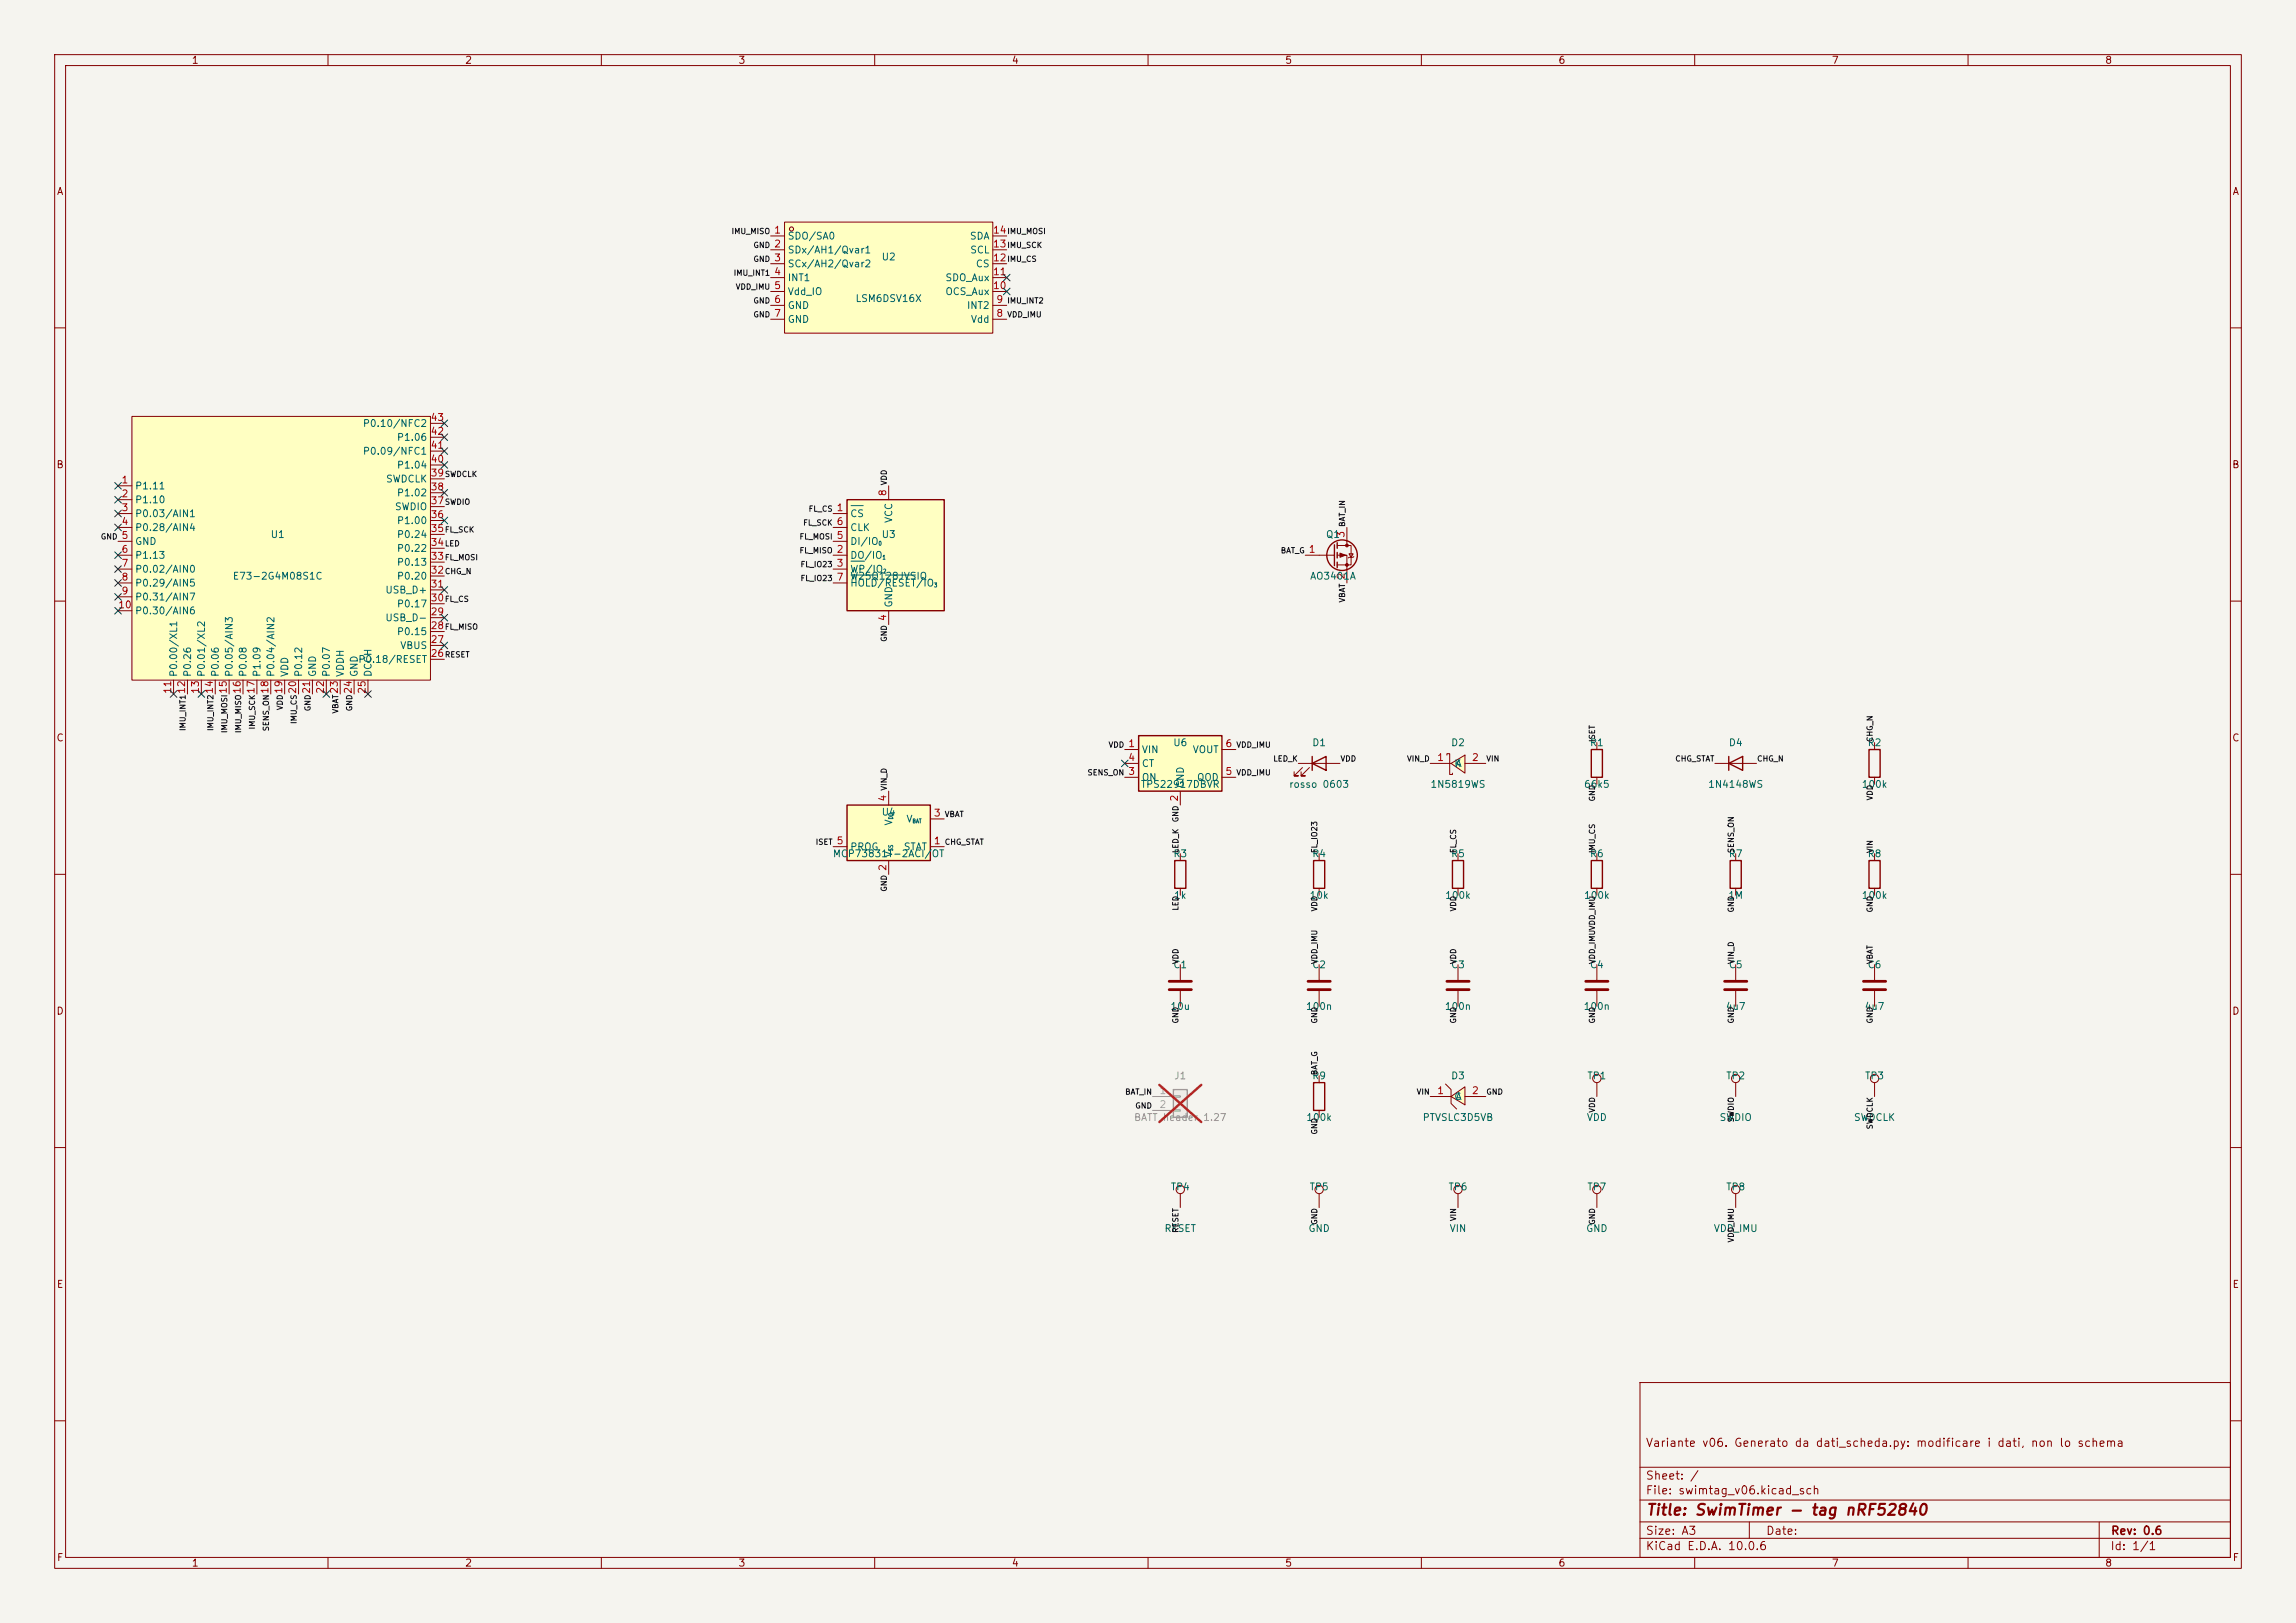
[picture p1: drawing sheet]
<svg xmlns="http://www.w3.org/2000/svg" width="420mm" height="297mm" viewBox="0 0 420 297" stroke-linecap="round" stroke-linejoin="round" font-family="sans-serif">
<defs><g id="words">
<text font-size="2" fill="#840000" x="301" y="277.8">Title: SwimTimer - tag nRF52840</text>
<g font-size="1.5" fill="#840000">
<text x="300.9" y="265.1">Variante v06. Generato da dati_scheda.py: modificare i dati, non lo schema</text>
<text x="300.9" y="273.8">File: swimtag_v06.kicad_sch</text>
<text x="300.9" y="271.1">Sheet: /</text>
<text x="300.9" y="281.2">Size: A3</text>
<text x="322.9" y="281.2">Date:</text>
<text x="386" y="281.2">Rev: 0.6</text>
<text x="300.9" y="284">KiCad E.D.A. 10.0.6</text>
<text x="385.9" y="284">Id: 1/1</text>
</g>
<g font-size="1.3" fill="#840000">
<text x="35" y="12">1</text>
<text x="85" y="12">2</text>
<text x="135" y="12">3</text>
<text x="185" y="12">4</text>
<text x="235" y="12">5</text>
<text x="285" y="12">6</text>
<text x="335" y="12">7</text>
<text x="385" y="12">8</text>
<text x="10.3" y="36">A</text>
<text x="408.3" y="36">A</text>
<text x="10.2" y="86">B</text>
<text x="408.2" y="86">B</text>
<text x="10.2" y="136">C</text>
<text x="408.2" y="136">C</text>
<text x="10.2" y="186">D</text>
<text x="408.2" y="186">D</text>
<text x="10.3" y="236">E</text>
<text x="408.3" y="236">E</text>
<text x="10.3" y="286">F</text>
<text x="35" y="287">1</text>
<text x="85" y="287">2</text>
<text x="135" y="287">3</text>
<text x="185" y="287">4</text>
<text x="235" y="287">5</text>
<text x="285" y="287">6</text>
<text x="335" y="287">7</text>
<text x="385" y="287">8</text>
<text x="408.3" y="286">F</text>
</g>
<g font-size="1.3" fill="#a90000">
<text x="141.5" y="43">1</text>
<text x="141.5" y="45.6">2</text>
<text x="181.5" y="45.6">13</text>
<text x="181.5" y="43">14</text>
<text x="141.5" y="48.1">3</text>
<text x="141.5" y="50.7">4</text>
<text x="141.5" y="53.2">5</text>
<text x="181.5" y="53.2">10</text>
<text x="181.5" y="50.7">11</text>
<text x="181.5" y="48.1">12</text>
<text x="141.5" y="55.7">6</text>
<text x="141.5" y="58.3">7</text>
<text x="182.1" y="58.3">8</text>
<text x="182.1" y="55.7">9</text>
<text x="78.7" y="77.3">43</text>
<text x="78.7" y="82.4">41</text>
<text x="78.7" y="79.9">42</text>
<text x="22.1" y="88.8">1</text>
<text x="78.7" y="87.5">39</text>
<text x="78.7" y="85">40</text>
<text x="22.1" y="91.3">2</text>
<text x="22.1" y="93.8">3</text>
<text x="78.7" y="95.1">36</text>
<text x="78.7" y="92.6">37</text>
<text x="78.7" y="90">38</text>
<text x="152.9" y="93.8">1</text>
<text x="162.4" y="90.9" transform="rotate(-90 162.4 90.9)">8</text>
<text x="22.1" y="96.4">4</text>
<text x="22.1" y="98.9">5</text>
<text x="22.1" y="101.5">6</text>
<text x="78.7" y="100.2">34</text>
<text x="78.7" y="97.7">35</text>
<text x="152.9" y="101.5">2</text>
<text x="152.9" y="98.9">5</text>
<text x="152.9" y="96.4">6</text>
<text x="239.3" y="101.5">1</text>
<text x="246.2" y="98.5" transform="rotate(-90 246.2 98.5)">3</text>
<text x="22.1" y="104">7</text>
<text x="22.1" y="106.5">8</text>
<text x="78.7" y="107.8">31</text>
<text x="78.7" y="105.3">32</text>
<text x="78.7" y="102.7">33</text>
<text x="152.9" y="104">3</text>
<text x="152.9" y="106.5">7</text>
<text x="246.2" y="106.1" transform="rotate(-90 246.2 106.1)">2</text>
<text x="21.5" y="111.6">10</text>
<text x="22.1" y="109.1">9</text>
<text x="78.7" y="112.9">29</text>
<text x="78.7" y="110.4">30</text>
<text x="162.4" y="113.8" transform="rotate(-90 162.4 113.8)">4</text>
<text x="78.7" y="118">27</text>
<text x="78.7" y="115.4">28</text>
<text x="78.7" y="120.5">26</text>
<text x="31.6" y="127.1" transform="rotate(-90 31.6 127.1)">11</text>
<text x="34.2" y="127.1" transform="rotate(-90 34.2 127.1)">12</text>
<text x="36.7" y="127.1" transform="rotate(-90 36.7 127.1)">13</text>
<text x="39.2" y="127.1" transform="rotate(-90 39.2 127.1)">14</text>
<text x="41.8" y="127.1" transform="rotate(-90 41.8 127.1)">15</text>
<text x="44.3" y="127.1" transform="rotate(-90 44.3 127.1)">16</text>
<text x="46.9" y="127.1" transform="rotate(-90 46.9 127.1)">17</text>
<text x="49.4" y="127.1" transform="rotate(-90 49.4 127.1)">18</text>
<text x="51.9" y="127.1" transform="rotate(-90 51.9 127.1)">19</text>
<text x="54.5" y="127.1" transform="rotate(-90 54.5 127.1)">20</text>
<text x="57" y="127.1" transform="rotate(-90 57 127.1)">21</text>
<text x="59.6" y="127.1" transform="rotate(-90 59.6 127.1)">22</text>
<text x="62.1" y="127.1" transform="rotate(-90 62.1 127.1)">23</text>
<text x="64.6" y="127.1" transform="rotate(-90 64.6 127.1)">24</text>
<text x="67.2" y="127.1" transform="rotate(-90 67.2 127.1)">25</text>
<text x="206.3" y="137">1</text>
<text x="224.1" y="137">6</text>
<text x="206.3" y="142.1">3</text>
<text x="206.3" y="139.6">4</text>
<text x="224.1" y="142.1">5</text>
<text x="262.8" y="139.6">1</text>
<text x="269.1" y="139.6">2</text>
<text x="162.4" y="146.8" transform="rotate(-90 162.4 146.8)">4</text>
<text x="170.7" y="149.7">3</text>
<text x="215.8" y="146.8" transform="rotate(-90 215.8 146.8)">2</text>
<text x="152.9" y="154.8">5</text>
<text x="170.7" y="154.8">1</text>
<text x="162.4" y="159.5" transform="rotate(-90 162.4 159.5)">2</text>
<text x="262.8" y="200.5">1</text>
<text x="269.1" y="200.5">2</text>
</g>
<g font-size="1.3" fill="#006464">
<text x="144" y="44.1">SDO/SA0</text>
<text x="144" y="46.7">SDx/AH1/Qvar1</text>
<text x="161.2" y="48">U2</text>
<text x="177.3" y="44.1">SDA</text>
<text x="177.4" y="46.7">SCL</text>
<text x="144" y="49.2">SCx/AH2/Qvar2</text>
<text x="144" y="51.8">INT1</text>
<text x="172.8" y="51.8">SDO_Aux</text>
<text x="178.4" y="49.2">CS</text>
<text x="144" y="54.3">Vdd_IO</text>
<text x="144" y="56.8">GND</text>
<text x="144" y="59.4">GND</text>
<text x="156.4" y="55.6">LSM6DSV16X</text>
<text x="172.8" y="54.3">OCS_Aux</text>
<text x="176.8" y="56.8">INT2</text>
<text x="177.5" y="59.4">Vdd</text>
<text x="66.3" y="83.5">P0.09/NFC1</text>
<text x="66.3" y="78.4">P0.10/NFC2</text>
<text x="72.5" y="81">P1.06</text>
<text x="24.6" y="89.9">P1.11</text>
<text x="70.5" y="88.6">SWDCLK</text>
<text x="72.5" y="86.1">P1.04</text>
<text x="24.6" y="92.4">P1.10</text>
<text x="24.6" y="94.9">P0.03/AIN1</text>
<text x="72.1" y="93.7">SWDIO</text>
<text x="72.5" y="91.1">P1.02</text>
<text x="155.4" y="94.9">CS</text>
<text x="163.5" y="95.8" transform="rotate(-90 163.5 95.8)">VCC</text>
<text x="24.6" y="97.5">P0.28/AIN4</text>
<text x="24.6" y="100">GND</text>
<text x="49.4" y="98.8">U1</text>
<text x="72.5" y="101.3">P0.22</text>
<text x="72.5" y="98.8">P0.24</text>
<text x="72.5" y="96.2">P1.00</text>
<text x="155.4" y="100">DI/IO</text>
<text x="155.4" y="97.5">CLK</text>
<text x="161.2" y="98.8">U3</text>
<text x="242.4" y="98.8">Q1</text>
<text x="24.6" y="102.6">P1.13</text>
<text x="24.6" y="105.1">P0.02/AIN0</text>
<text x="24.6" y="107.6">P0.29/AIN5</text>
<text x="42.5" y="106.4">E73-2G4M08S1C</text>
<text x="72.5" y="106.4">P0.20</text>
<text x="72.5" y="103.8">P0.13</text>
<text x="155.4" y="106.4">W25Q128JVSIQ</text>
<text x="155.4" y="102.6">DO/IO</text>
<text x="155.4" y="105.1">WP/IO</text>
<text x="155.4" y="107.6">HOLD/RESET/IO</text>
<text x="239.5" y="106.4">AO3401A</text>
<text x="24.6" y="110.2">P0.31/AIN7</text>
<text x="24.6" y="112.7">P0.30/AIN6</text>
<text x="70.4" y="114">USB_D-</text>
<text x="70.4" y="108.9">USB_D+</text>
<text x="72.5" y="111.5">P0.17</text>
<text x="163.5" y="111.3" transform="rotate(-90 163.5 111.3)">GND</text>
<text x="72.5" y="116.5">P0.15</text>
<text x="73.1" y="119.1">VBUS</text>
<text x="32.7" y="124" transform="rotate(-90 32.7 124)">P0.00/XL1</text>
<text x="35.3" y="124" transform="rotate(-90 35.3 124)">P0.26</text>
<text x="37.8" y="124" transform="rotate(-90 37.8 124)">P0.01/XL2</text>
<text x="40.3" y="124" transform="rotate(-90 40.3 124)">P0.06</text>
<text x="42.9" y="124" transform="rotate(-90 42.9 124)">P0.05/AIN3</text>
<text x="45.4" y="124" transform="rotate(-90 45.4 124)">P0.08</text>
<text x="48" y="124" transform="rotate(-90 48 124)">P1.09</text>
<text x="50.5" y="124" transform="rotate(-90 50.5 124)">P0.04/AIN2</text>
<text x="53" y="124" transform="rotate(-90 53 124)">VDD</text>
<text x="55.6" y="124" transform="rotate(-90 55.6 124)">P0.12</text>
<text x="58.1" y="124" transform="rotate(-90 58.1 124)">GND</text>
<text x="60.7" y="124" transform="rotate(-90 60.7 124)">P0.07</text>
<text x="63.2" y="124" transform="rotate(-90 63.2 124)">VDDH</text>
<text x="65.4" y="121.6">P0.18/RESET</text>
<text x="65.7" y="124" transform="rotate(-90 65.7 124)">GND</text>
<text x="68.3" y="124" transform="rotate(-90 68.3 124)">DCCH</text>
<text x="214.5" y="136.9">U6</text>
<text x="239.9" y="136.9">D1</text>
<text x="265.3" y="136.9">D2</text>
<text x="290.7" y="136.9">R1</text>
<text x="316.1" y="136.9">D4</text>
<text x="341.5" y="136.9">R2</text>
<text x="208.8" y="138.1">VIN</text>
<text x="208.8" y="143.2">ON</text>
<text x="208.8" y="140.7">CT</text>
<text x="218.1" y="138.1">VOUT</text>
<text x="218.9" y="143.2">QOD</text>
<text x="265.9" y="140.7">K</text>
<text x="266.1" y="140.7">A</text>
<text x="161.2" y="149.6">U4</text>
<text x="208.6" y="144.5">TPS22917DBVR</text>
<text x="216.9" y="144.3" transform="rotate(-90 216.9 144.3)">GND</text>
<text x="235.7" y="144.5">rosso 0603</text>
<text x="261.6" y="144.5">1N5819WS</text>
<text x="289.6" y="144.5">66k5</text>
<text x="312.4" y="144.5">1N4148WS</text>
<text x="340.4" y="144.5">100k</text>
<text x="155.4" y="155.9">PROG</text>
<text x="163.5" y="151.2" transform="rotate(-90 163.5 151.2)">V</text>
<text x="165.2" y="155.9">STAT</text>
<text x="165.7" y="150.8">V</text>
<text x="152.2" y="157.2">MCP73831T-2ACI/OT</text>
<text x="163.5" y="157" transform="rotate(-90 163.5 157)">V</text>
<text x="214.5" y="157.2">R3</text>
<text x="239.9" y="157.2">R4</text>
<text x="265.3" y="157.2">R5</text>
<text x="290.7" y="157.2">R6</text>
<text x="316.1" y="157.2">R7</text>
<text x="341.5" y="157.2">R8</text>
<text x="214.7" y="164.8">1k</text>
<text x="239.4" y="164.8">10k</text>
<text x="264.2" y="164.8">100k</text>
<text x="289.6" y="164.8">100k</text>
<text x="316" y="164.8">1M</text>
<text x="340.4" y="164.8">100k</text>
<text x="214.5" y="177.5">C1</text>
<text x="239.9" y="177.5">C2</text>
<text x="265.3" y="177.5">C3</text>
<text x="290.7" y="177.5">C4</text>
<text x="316.1" y="177.5">C5</text>
<text x="341.5" y="177.5">C6</text>
<text x="214" y="185.1">10u</text>
<text x="238.8" y="185.1">100n</text>
<text x="264.2" y="185.1">100n</text>
<text x="289.6" y="185.1">100n</text>
<text x="315.6" y="185.1">4u7</text>
<text x="341" y="185.1">4u7</text>
<text x="239.9" y="197.8">R9</text>
<text x="265.3" y="197.8">D3</text>
<text x="290.2" y="197.8">TP1</text>
<text x="315.6" y="197.8">TP2</text>
<text x="341" y="197.8">TP3</text>
<text x="265.9" y="201.6">C</text>
<text x="266.1" y="201.6">A</text>
<text x="238.8" y="205.4">100k</text>
<text x="260.1" y="205.4">PTVSLC3D5VB</text>
<text x="290.2" y="205.4">VDD</text>
<text x="314.4" y="205.4">SWDIO</text>
<text x="339" y="205.4">SWDCLK</text>
<text x="214" y="218.1">TP4</text>
<text x="239.4" y="218.1">TP5</text>
<text x="264.8" y="218.1">TP6</text>
<text x="290.2" y="218.1">TP7</text>
<text x="315.6" y="218.1">TP8</text>
<text x="212.9" y="225.8">RESET</text>
<text x="239.2" y="225.8">GND</text>
<text x="265.1" y="225.8">VIN</text>
<text x="290" y="225.8">GND</text>
<text x="313.4" y="225.8">VDD_IMU</text>
</g>
<g font-size="1.3" fill="#939391">
<text x="214.7" y="197.8">J1</text>
<text x="207.3" y="205.4">BATT header 1.27</text>
</g>
<g font-size="1.3" fill="#a5a4a2">
<text x="212" y="200.5">1</text>
<text x="212" y="203.1">2</text>
</g>
<g font-size="1" fill="#0f0f0f">
<text x="133.7" y="43.1">IMU_MISO</text>
<text x="137.7" y="45.6">GND</text>
<text x="184.2" y="45.6">IMU_SCK</text>
<text x="184.2" y="43.1">IMU_MOSI</text>
<text x="134.1" y="50.7">IMU_INT1</text>
<text x="134.5" y="53.2">VDD_IMU</text>
<text x="137.7" y="48.2">GND</text>
<text x="184.2" y="48.2">IMU_CS</text>
<text x="137.7" y="55.8">GND</text>
<text x="137.7" y="58.3">GND</text>
<text x="184.2" y="58.3">VDD_IMU</text>
<text x="184.2" y="55.8">IMU_INT2</text>
<text x="81.3" y="87.5">SWDCLK</text>
<text x="162.5" y="88.9" transform="rotate(-90 162.5 88.9)">VDD</text>
<text x="81.3" y="92.6">SWDIO</text>
<text x="147.8" y="93.9">FL_CS</text>
<text x="18.3" y="99">GND</text>
<text x="81.3" y="100.2">LED</text>
<text x="81.3" y="97.7">FL_SCK</text>
<text x="146.2" y="99">FL_MOSI</text>
<text x="146.2" y="101.5">FL_MISO</text>
<text x="146.8" y="96.4">FL_SCK</text>
<text x="234.2" y="101.5">BAT_G</text>
<text x="246.3" y="96.5" transform="rotate(-90 246.3 96.5)">BAT_IN</text>
<text x="81.3" y="105.3">CHG_N</text>
<text x="81.3" y="102.8">FL_MOSI</text>
<text x="146.3" y="104">FL_IO23</text>
<text x="146.3" y="106.6">FL_IO23</text>
<text x="81.3" y="110.4">FL_CS</text>
<text x="246.3" y="110.4" transform="rotate(-90 246.3 110.4)">VBAT</text>
<text x="81.3" y="115.5">FL_MISO</text>
<text x="162.5" y="117.5" transform="rotate(-90 162.5 117.5)">GND</text>
<text x="81.3" y="120.5">RESET</text>
<text x="52" y="130.1" transform="rotate(-90 52 130.1)">VDD</text>
<text x="57" y="130.2" transform="rotate(-90 57 130.2)">GND</text>
<text x="62.1" y="130.7" transform="rotate(-90 62.1 130.7)">VBAT</text>
<text x="64.7" y="130.2" transform="rotate(-90 64.7 130.2)">GND</text>
<text x="34.2" y="133.9" transform="rotate(-90 34.2 133.9)">IMU_INT1</text>
<text x="39.3" y="133.9" transform="rotate(-90 39.3 133.9)">IMU_INT2</text>
<text x="41.8" y="134.2" transform="rotate(-90 41.8 134.2)">IMU_MOSI</text>
<text x="44.3" y="134.2" transform="rotate(-90 44.3 134.2)">IMU_MISO</text>
<text x="46.9" y="133.6" transform="rotate(-90 46.9 133.6)">IMU_SCK</text>
<text x="49.4" y="133.9" transform="rotate(-90 49.4 133.9)">SENS_ON</text>
<text x="54.5" y="132.6" transform="rotate(-90 54.5 132.6)">IMU_CS</text>
<text x="202.7" y="137.1">VDD</text>
<text x="226.1" y="137.1">VDD_IMU</text>
<text x="292" y="135.9" transform="rotate(-90 292 135.9)">ISET</text>
<text x="342.8" y="135.9" transform="rotate(-90 342.8 135.9)">CHG_N</text>
<text x="198.8" y="142.1">SENS_ON</text>
<text x="226.1" y="142.1">VDD_IMU</text>
<text x="232.8" y="139.6">LED_K</text>
<text x="245.1" y="139.6">VDD</text>
<text x="257.3" y="139.6">VIN_D</text>
<text x="271.8" y="139.6">VIN</text>
<text x="306.3" y="139.6">CHG_STAT</text>
<text x="321.3" y="139.6">CHG_N</text>
<text x="162.5" y="144.8" transform="rotate(-90 162.5 144.8)">VIN_D</text>
<text x="172.7" y="149.8">VBAT</text>
<text x="292" y="146.8" transform="rotate(-90 292 146.8)">GND</text>
<text x="342.8" y="146.6" transform="rotate(-90 342.8 146.6)">VDD</text>
<text x="149.1" y="154.8">ISET</text>
<text x="172.7" y="154.8">CHG_STAT</text>
<text x="215.8" y="150.6" transform="rotate(-90 215.8 150.6)">GND</text>
<text x="215.8" y="156.2" transform="rotate(-90 215.8 156.2)">LED_K</text>
<text x="241.2" y="156.2" transform="rotate(-90 241.2 156.2)">FL_IO23</text>
<text x="266.6" y="156.2" transform="rotate(-90 266.6 156.2)">FL_CS</text>
<text x="292" y="156.2" transform="rotate(-90 292 156.2)">IMU_CS</text>
<text x="317.4" y="156.2" transform="rotate(-90 317.4 156.2)">SENS_ON</text>
<text x="342.8" y="156.2" transform="rotate(-90 342.8 156.2)">VIN</text>
<text x="162.5" y="163.3" transform="rotate(-90 162.5 163.3)">GND</text>
<text x="215.8" y="166.7" transform="rotate(-90 215.8 166.7)">LED</text>
<text x="241.2" y="166.9" transform="rotate(-90 241.2 166.9)">VDD</text>
<text x="266.6" y="166.9" transform="rotate(-90 266.6 166.9)">VDD</text>
<text x="317.4" y="167.1" transform="rotate(-90 317.4 167.1)">GND</text>
<text x="342.8" y="167.1" transform="rotate(-90 342.8 167.1)">GND</text>
<text x="292" y="170.3" transform="rotate(-90 292 170.3)">VDD_IMU</text>
<text x="215.8" y="176.5" transform="rotate(-90 215.8 176.5)">VDD</text>
<text x="241.2" y="176.5" transform="rotate(-90 241.2 176.5)">VDD_IMU</text>
<text x="266.6" y="176.5" transform="rotate(-90 266.6 176.5)">VDD</text>
<text x="317.4" y="176.5" transform="rotate(-90 317.4 176.5)">VIN_D</text>
<text x="342.8" y="176.5" transform="rotate(-90 342.8 176.5)">VBAT</text>
<text x="215.8" y="187.4" transform="rotate(-90 215.8 187.4)">GND</text>
<text x="241.2" y="187.4" transform="rotate(-90 241.2 187.4)">GND</text>
<text x="266.6" y="187.4" transform="rotate(-90 266.6 187.4)">GND</text>
<text x="292" y="187.4" transform="rotate(-90 292 187.4)">GND</text>
<text x="317.4" y="187.4" transform="rotate(-90 317.4 187.4)">GND</text>
<text x="342.8" y="187.4" transform="rotate(-90 342.8 187.4)">GND</text>
<text x="241.2" y="196.8" transform="rotate(-90 241.2 196.8)">BAT_G</text>
<text x="205.7" y="200.6">BAT_IN</text>
<text x="207.6" y="203.1">GND</text>
<text x="259" y="200.6">VIN</text>
<text x="271.8" y="200.6">GND</text>
<text x="292" y="203.7" transform="rotate(-90 292 203.7)">VDD</text>
<text x="241.2" y="207.7" transform="rotate(-90 241.2 207.7)">GND</text>
<text x="317.4" y="205.5" transform="rotate(-90 317.4 205.5)">SWDIO</text>
<text x="342.8" y="206.8" transform="rotate(-90 342.8 206.8)">SWDCLK</text>
<text x="215.8" y="225.7" transform="rotate(-90 215.8 225.7)">RESET</text>
<text x="241.2" y="224.2" transform="rotate(-90 241.2 224.2)">GND</text>
<text x="266.6" y="223.6" transform="rotate(-90 266.6 223.6)">VIN</text>
<text x="292" y="224.2" transform="rotate(-90 292 224.2)">GND</text>
<text x="317.4" y="227.5" transform="rotate(-90 317.4 227.5)">VDD_IMU</text>
</g>
<g font-size=".8" fill="#006464">
<text x="160.6" y="100">0</text>
<text x="161.4" y="102.6">1</text>
<text x="161.5" y="105.1">2</text>
<text x="170.8" y="107.7">3</text>
<text x="163.5" y="155.8" transform="rotate(-90 163.5 155.8)">SS</text>
<text x="163.5" y="150" transform="rotate(-90 163.5 150)">DD</text>
<text x="166.8" y="150.8">BAT</text>
</g>
</g></defs>
<path d="M0 0h420v297h-420z" fill="#f5f4ef" stroke="#f5f4ef" stroke-width=".18"/>
<g fill="none" stroke="#840000" stroke-width=".18">
<path d="M10 10h400v277h-400zM12 12h396v273h-396zM60 10v2M110 10v2M160 10v2M210 10v2M260 10v2M310 10v2M360 10v2M10 60h2M408 60h2M10 110h2"/>
<path d="M408 110h2M237.5 139.7h7.6M10 160h2M238.3 140.5l-1.6 1.5h.8h-.8v-.8M239.5 140.5l-1.5 1.5h.8h-.8v-.8M408 160h2M10 210h2M408 210h2M300 253h108v32h-108zM10 260h2M300 278.5h108M300 274.5h108"/>
<path d="M300 268.5h108M320 278.5v3M384 278.5v6.5M408 260h2M60 285v2M110 285v2M160 285v2M210 285v2M260 285v2M300 281.5h108M310 285v2M360 285v2"/>
</g>
<path d="M240 139.7l2.6-1.3v2.6zM240 138.4v2.6" fill="none" stroke="#840000" stroke-width=".25"/>
<path d="M208.3 134.6h15.2v10.2h-15.2z" fill="#ffffc2"/>
<path d="M208.3 134.6h15.2v10.2h-15.2zM240.3 157.5h2v5.1h-2zM341.9 157.5h2v5.1h-2z" fill="none" stroke="#840000" stroke-width=".25"/>
<path d="M205.7 137.2h2.6M205.7 139.7h2.6M223.5 137.2h2.6M205.7 142.2h2.6M215.9 144.8v2.5M223.5 142.2h2.6M241.3 156.2v1.3M342.9 156.2v1.3M241.3 162.6v1.2M342.9 162.6v1.2" fill="none" stroke="#840000" stroke-width=".18"/>
<path d="M214.6 199.4h2.6v5.1h-2.6z" fill="#ebeae8"/>
<path d="M214.6 199.4h2.6v5.1h-2.6z" fill="none" stroke="#9c9b98" stroke-width=".25"/>
<path d="M210.8 200.7h3.8M210.8 203.2h3.8M214.6 200.5h1.3v.3h-1.3zM214.6 203.1h1.3v.2h-1.3z" fill="none" stroke="#9c9b98" stroke-width=".18"/>
<path d="M212.1 198.5l7.6 6.8M219.7 198.5l-7.6 6.8" fill="none" stroke="#e12e31" stroke-width=".46"/>
<path d="M239.3 179.6h4M340.9 179.6h4M239.3 181.1h4M340.9 181.1h4" fill="none" stroke="#840000" stroke-width=".51"/>
<g fill="none" stroke="#840000" stroke-width=".18">
<path d="M292.1 135.9v1.3M342.9 135.9v1.3M215.9 156.2v1.3M292.1 142.2v1.3M342.9 142.2v1.3M215.9 162.6v1.2M241.3 176.5v2.8M342.9 176.5v2.8M241.3 181.4v2.8M241.3 196.9v1.2M342.9 181.4v2.8M215.9 218.4v2.6"/>
<path d="M241.3 203.2v1.3M241.3 218.4v2.6M292.1 218.4v2.6"/>
<circle cx="215.9" cy="217.7" r=".76"/>
<circle cx="241.3" cy="217.7" r=".76"/>
<circle cx="292.1" cy="217.7" r=".76"/>
</g>
<path d="M291.1 137.2h2v5h-2zM341.9 137.2h2v5h-2zM214.9 157.5h2v5.1h-2zM240.3 198.1h2v5.1h-2z" fill="none" stroke="#840000" stroke-width=".25"/>
<path d="M265.4 139.7l2.6-1.5v3.3z" fill="#ffffc2"/>
<g fill="none" stroke="#840000" stroke-width=".18">
<path d="M261.6 139.7h3.8M264.7 138.2v-.3h.5v3.8h.5v-.2M265.4 139.7l2.6-1.5v3.3zM268 139.7h3.8M215.9 176.5v2.8M266.7 176.5v2.8M317.5 176.5v2.8M215.9 181.4v2.8M266.7 181.4v2.8M317.5 181.4v2.8M317.5 198.1v2.6M317.5 218.4v2.6"/>
<circle cx="317.5" cy="197.4" r=".76"/>
<circle cx="317.5" cy="217.7" r=".76"/>
</g>
<path d="M213.9 179.6h4M264.7 179.6h4M315.5 179.6h4M213.9 181.1h4M264.7 181.1h4M315.5 181.1h4" fill="none" stroke="#840000" stroke-width=".51"/>
<path d="M154.9 147.3h15.3v10.2h-15.3z" fill="#ffffc2"/>
<path d="M154.9 147.3h15.3v10.2h-15.3z" fill="none" stroke="#840000" stroke-width=".25"/>
<path d="M152.4 154.9h2.5M162.6 144.8v2.5M162.6 157.5v2.5M170.2 154.9h2.5M170.2 149.9h2.5" fill="none" stroke="#840000" stroke-width=".18"/>
<path d="M143.5 40.6h38.1v20.4h-38.1z" fill="#ffffc2"/>
<g fill="none" stroke="#840000" stroke-width=".18">
<path d="M141 43.2h2.5M141 45.7h2.5M141 48.3h2.5M141 50.8h2.5M141 53.3h2.5M141 55.9h2.5M141 58.4h2.5M143.5 40.6h38.1v20.4h-38.1zM181.6 43.2h2.5M181.6 45.7h2.5M181.6 48.3h2.5M181.6 50.8h2.5"/>
<path d="M181.6 53.3h2.5M181.6 55.9h2.5M181.6 58.4h2.5"/>
<circle cx="144.8" cy="41.9" r=".38"/>
</g>
<path d="M154.9 91.4h17.8v20.4h-17.8z" fill="#ffffc2"/>
<g fill="none" stroke="#840000" stroke-width=".25">
<path d="M154.9 91.4h17.8v20.4h-17.8zM244.1 99.7v3.8M244.6 99.3v1M244.6 101.1v1M244.6 102.9v1M316.2 139.7l2.6-1.3v2.6zM316.2 138.4v2.6M265.7 157.5h2v5.1h-2zM316.5 157.5h2v5.1h-2z"/>
<circle cx="245.5" cy="101.6" r="2.79"/>
</g>
<g fill="none" stroke="#840000" stroke-width=".18">
<path d="M152.4 94h2.5M152.4 99.1h2.5M152.4 96.5h2.5M162.6 88.9v2.5M244.6 99.8h2.5v3.6h-2.5M246.4 96.5v3.3M152.4 101.6h2.5M152.4 104.1h2.5M152.4 106.7h2.5M162.6 111.8v2.5M238.8 101.6h5.3M244.6 101.6h1.8v5.1"/>
<path d="M246.8 101.3h.7l-.4 .7zM247.6 101.9l-.1 .1h-.7l-.2 .1M313.7 139.7h7.6M266.7 156.2v1.3M317.5 156.2v1.3M266.7 162.6v1.2M292.1 176.5v2.8M317.5 162.6v1.2M292.1 181.4v2.8M342.9 198.1v2.6M266.7 218.4v2.6"/>
<circle cx="342.9" cy="197.4" r=".76"/>
<circle cx="266.7" cy="217.7" r=".76"/>
</g>
<path d="M155.7 92.5h2.2M155.7 102.7h2.4M155.7 105.2h4.7M162 105.2h5.5" fill="none" stroke="#006464" stroke-width=".18"/>
<g fill="#840000" stroke="#840000" stroke-width=".18">
<path d="M245.1 101.2l1 .4-1 .4z"/>
<circle cx="246.4" cy="99.8" r=".25"/>
<circle cx="246.4" cy="103.4" r=".25"/>
</g>
<path d="M290.1 179.6h4M290.1 181.1h4" fill="none" stroke="#840000" stroke-width=".51"/>
<path d="M24.1 76.2h54.6v48.3h-54.6z" fill="#ffffc2"/>
<g fill="none" stroke="#840000" stroke-width=".18">
<path d="M24.1 76.2h54.6v48.3h-54.6zM78.7 77.5h2.6M21.6 88.9h2.5M21.6 91.4h2.5M21.6 94h2.5M21.6 96.5h2.5M21.6 99.1h2.5M78.7 97.8h2.6M78.7 95.3h2.6M78.7 92.7h2.6M78.7 90.2h2.6M78.7 87.6h2.6"/>
<path d="M78.7 85.1h2.6M78.7 82.6h2.6M78.7 80h2.6M21.6 101.6h2.5M21.6 104.1h2.5M21.6 106.7h2.5M21.6 109.2h2.5M21.6 111.8h2.5M78.7 118.1h2.6M78.7 115.6h2.6M78.7 113h2.6M78.7 110.5h2.6"/>
<path d="M78.7 108h2.6M78.7 105.4h2.6M78.7 102.9h2.6M78.7 100.3h2.6M31.7 124.5v2.5M34.3 124.5v2.5M36.8 124.5v2.5M39.4 124.5v2.5M41.9 124.5v2.5M44.4 124.5v2.5M47 124.5v2.5M49.5 124.5v2.5"/>
<path d="M52.1 124.5v2.5M54.6 124.5v2.5M57.1 124.5v2.5M59.7 124.5v2.5M62.2 124.5v2.5M64.8 124.5v2.5M67.3 124.5v2.5M78.7 120.7h2.6M292.1 156.2v1.3M292.1 162.6v1.2M292.1 198.1v2.6"/>
<circle cx="292.1" cy="197.4" r=".76"/>
</g>
<path d="M291.1 157.5h2v5.1h-2z" fill="none" stroke="#840000" stroke-width=".25"/>
<path d="M265.4 200.7l2.6-1.8v3.3z" fill="#ffffc2"/>
<path d="M264.4 198.4l1 1v2.5l1.1 1M261.6 200.7h3.8M265.4 200.7l2.6-1.8v3.3zM268 200.7h3.8" fill="none" stroke="#840000" stroke-width=".18"/>
<g fill="none" stroke="#000084" stroke-width=".18">
<path d="M183.5 52.7l1.3 1.2M183.5 50.2l1.3 1.2M184.8 52.7l-1.3 1.2M184.8 50.2l-1.3 1.2M80.7 79.4l1.2 1.2M80.7 76.9l1.2 1.2M81.9 79.4l-1.2 1.2M81.9 76.9l-1.2 1.2M21 93.4l1.2 1.2M21 90.8l1.2 1.2M21 88.3l1.2 1.2M21 95.9l1.2 1.2"/>
<path d="M22.2 93.4l-1.2 1.2M22.2 90.8l-1.2 1.2M22.2 88.3l-1.2 1.2M22.2 95.9l-1.2 1.2M80.7 81.9l1.2 1.3M80.7 84.5l1.2 1.2M80.7 89.6l1.2 1.2M80.7 94.6l1.2 1.3M81.9 81.9l-1.2 1.3M81.9 84.5l-1.2 1.2M81.9 89.6l-1.2 1.2M81.9 94.6l-1.2 1.3"/>
<path d="M21 108.6l1.2 1.2M21 106.1l1.2 1.2M21 103.5l1.2 1.2M21 111.2l1.2 1.2M21 101l1.2 1.2M22.2 108.6l-1.2 1.2M22.2 106.1l-1.2 1.2M22.2 103.5l-1.2 1.2M22.2 111.2l-1.2 1.2M22.2 101l-1.2 1.2M80.7 107.3l1.2 1.3M80.7 112.4l1.2 1.2"/>
<path d="M80.7 117.5l1.2 1.2M81.9 107.3l-1.2 1.3M81.9 112.4l-1.2 1.2M81.9 117.5l-1.2 1.2M31.1 126.4l1.3 1.2M32.4 126.4l-1.3 1.2M36.2 126.4l1.2 1.2M37.4 126.4l-1.2 1.2M59.1 126.4l1.2 1.2M60.3 126.4l-1.2 1.2M66.7 126.4l1.2 1.2M67.9 126.4l-1.2 1.2"/>
<path d="M205.1 139.1l1.2 1.2M206.3 139.1l-1.2 1.2"/>
</g>
<use href="#words"/>
</svg>
